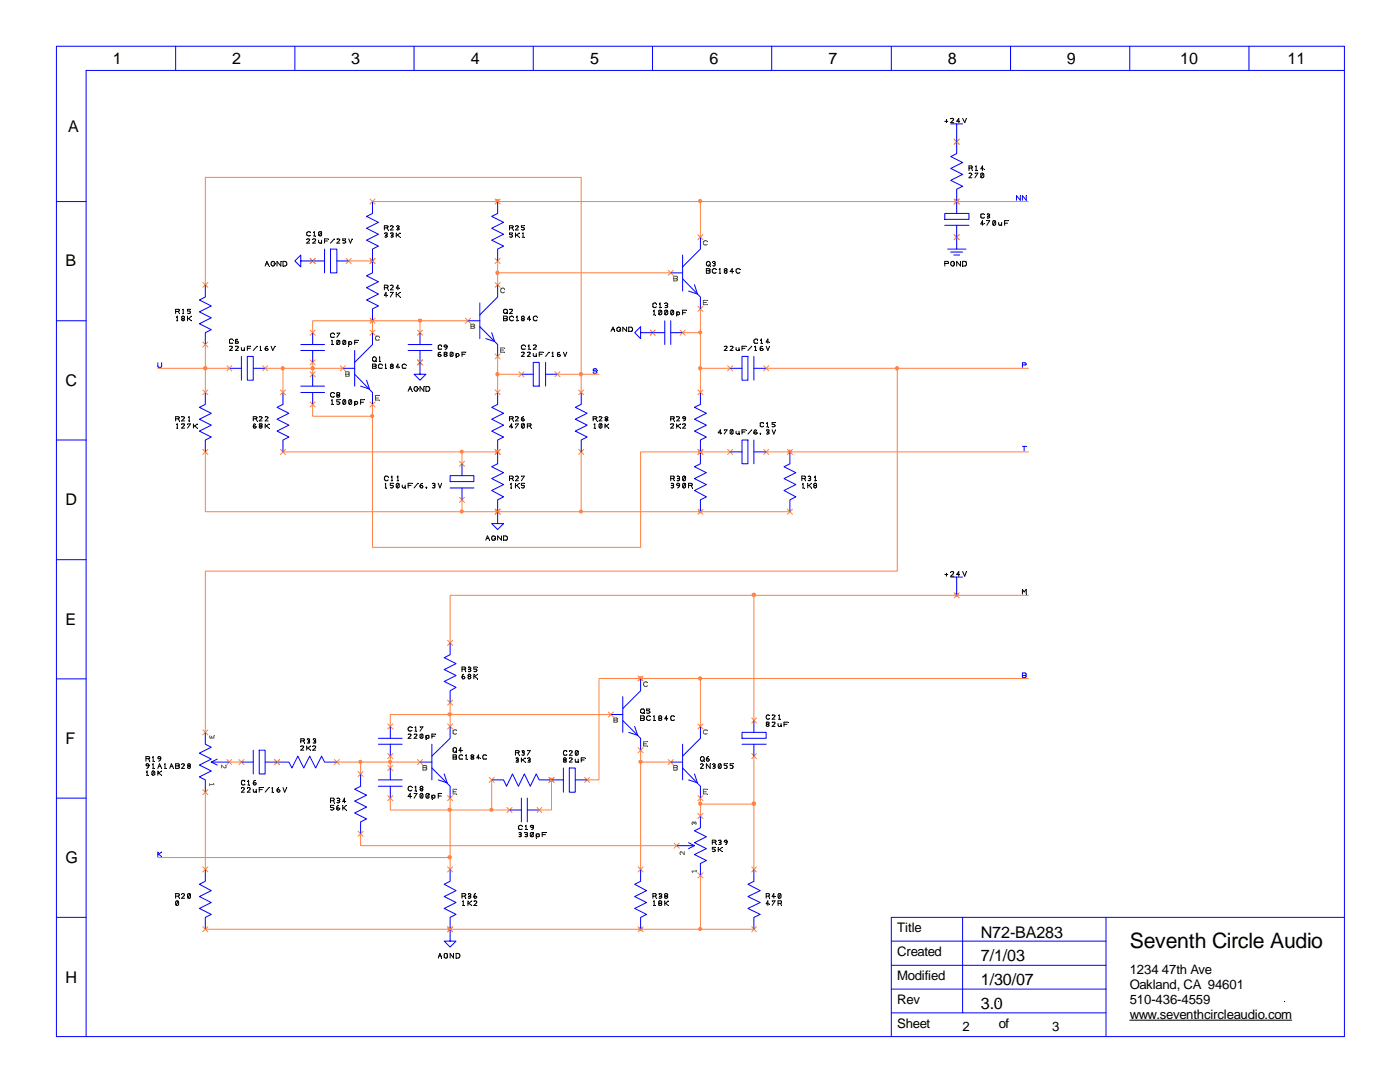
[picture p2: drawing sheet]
<svg xmlns="http://www.w3.org/2000/svg" width="279mm" height="216mm" viewBox="0 0 279 216" stroke-linecap="round" stroke-linejoin="round" font-family="sans-serif">
<defs><g id="words">
<text font-size="4.2" x="225.5" y="189.2">Seventh Circle Audio</text>
<g font-size="3.2">
<text x="22.5" y="12.7">1</text>
<text x="46.3" y="12.7">2</text>
<text x="70.1" y="12.7">3</text>
<text x="94" y="12.7">4</text>
<text x="117.8" y="12.7">5</text>
<text x="141.6" y="12.7">6</text>
<text x="165.4" y="12.7">7</text>
<text x="189.1" y="12.7">8</text>
<text x="212.9" y="12.7">9</text>
<text x="235.5" y="12.7">10</text>
<text x="257" y="12.7">11</text>
<text x="13.6" y="26.4">A</text>
<text x="13" y="53.2">B</text>
<text x="13" y="77">C</text>
<text x="13" y="100.8">D</text>
<text x="13" y="124.6">E</text>
<text x="13" y="148.4">F</text>
<text x="13" y="172.2">G</text>
<text x="195.7" y="187.1">N72-BA283</text>
<text x="195.7" y="191.9">7/1/03</text>
<text x="13" y="196.1">H</text>
<text x="195.7" y="196.6">1/30/07</text>
<text x="195.7" y="201.4">3.0</text>
</g>
<g font-size="2.6">
<text x="179.1" y="190.8">Created</text>
<text x="179.1" y="186">Title</text>
<text x="179.1" y="195.6">Modified</text>
<text x="225.5" y="194.4">1234</text>
<text x="225.5" y="197.4">Oakland, CA 94601</text>
<text x="231.9" y="194.4">47th Ave</text>
<text x="179.1" y="200.3">Rev</text>
<text x="225.5" y="200.3">510-436-4559</text>
<text x="225.5" y="203.3">www.seventhcircleaudio.com</text>
<text x="179.1" y="205.1">Sheet</text>
<text x="192.1" y="205.7">2</text>
<text x="199.3" y="205.1">of</text>
<text x="210" y="205.7">3</text>
</g>
</g></defs>
<g fill="none" stroke="#000" stroke-width=".2">
<path d="M76.7 57.4h.5M76.7 45.5h.5M76.8 46.5h.4l.1 .2-.3 .2M77 46.9h.1M77 46.9l.3 .3-.3 .1-.2-.1M77.2 45.5l.2-.1v-.3l-.7-.1v.9M77.2 57.4l.3-.2-.1-.2-.7-.1v.9M77.2 57.4l.3 .4M77.2 45.5l.3 .4M77.3 58.9h-.6l.3-.6v1M77.9 57a.36 .36 0 0 1 .6 .2l-.6 .6h.6M77.9 58.3h.6l-.6 1"/>
<path d="M77.9 45.1l.3-.1 .3 .2-.6 .7h.6M78 46.5h.4l.1 .2-.3 .2M78.1 46.9h.1M78.2 46.9l.3 .3-.3 .1-.2-.1M79.1 46.5v.8M79.1 58.3v1M79.1 58.8h.2M79.1 46.9h.2M79.2 45.1l.2-.1 .3 .2-.3 .3M79.3 58.8l.5 .5M79.3 45.5h.1M79.3 46.9l.5 .4"/>
<path d="M79.4 45.5l.3 .2-.3 .2-.2-.1M79.7 57.5h-.6l.3-.6v.9M79.8 58.3l-.5 .5M79.8 46.5l-.5 .4M101.7 45.5h.5M102.2 45.5l.2-.1v-.3l-.7-.1v.9M102.2 45.5l.2 .4M102.3 46.5h-.6v.3h.4l.2 .3-.2 .2-.4-.1M102.9 45.1l.4-.1 .2 .2-.6 .7h.6M102.9 46.5v.8M102.9 46.9h.2M103.1 46.9l.5 .4"/>
<path d="M103.6 46.5l-.5 .4M104.2 47.3h.4M104.2 46.6l.2-.1v.8M104.6 45h-.5v.4h.4l.1 .2-.1 .3-.4-.1M35.1 83.6h.5M35.2 85.4h.3M35.2 84.7l.2-.1v.8M35.6 83.6l.1-.1v-.3l-.6-.1v.9M35.6 83.6l.2 .4M36.2 83.2l.4-.1 .2 .2-.6 .7h.6M36.2 84.6h.5l.1 .2-.6 .6h.6M37.4 84.6h.6l-.6 .8"/>
<path d="M37.6 84h.2M37.6 83.2l.2-.1v.9M38.6 84.6v.8M38.6 85h.3M38.9 85l.5 .4M39.4 84.6l-.5 .4M50.5 83.6h.6M50.7 85l.4 .2v.1h-.5l-.1-.1zM50.9 84.6h-.2l-.2 .6M51.1 83.6l.1-.1v-.3l-.7-.1v.9M51.1 83.6l.2 .4M51.7 83.2l.4-.1 .2 .2-.6 .7h.6"/>
<path d="M51.9 85l-.2 .2 .2 .2 .3-.1 .1-.1-.2-.2M51.9 85l-.2-.2 .1-.2h.4l.1 .2-.2 .2M51.9 85h.2M52.9 83.2l.4-.1 .2 .2-.6 .7h.6M52.9 85h.3M52.9 84.6v.8M53.2 85l.5 .4M53.7 84.6l-.5 .4M101.7 83.6h.5M101.7 95.5h.5M101.9 97.4h.2M101.9 96.6l.1-.2v1"/>
<path d="M102.2 83.6l.2-.1v-.3l-.7-.1v.9M102.2 95.5l.2-.3v-.1l-.7-.1v.9M102.2 83.6l.2 .4M102.2 95.5l.2 .4M102.3 85.2h-.6l.4-.6v.8M102.9 83.2l.4-.1 .2 .2-.6 .7h.6M102.9 84.6h.6l-.6 .8M102.9 96.4v1M102.9 95.1l.4-.1 .2 .2-.6 .7h.6M102.9 96.9h.2M103.1 96.9l.5 .5M103.6 96.4l-.5 .5"/>
<path d="M104.1 95h.5l-.5 .9M104.1 83.7l.4-.1 .1 .2-.3 .2-.2-.2zM104.5 83.1l-.4 .2v.5M104.6 84.6v.7h-.5M104.6 84.6h-.5v.7M104.6 84.6l-.5 .7M104.6 96.4h-.5v.5h.5v.1l-.1 .4-.4-.1M105.2 85h.5M105.7 85l.3-.2-.1-.2h-.7v.8M105.7 85l.3 .4M118.4 83.6h.5M118.5 85.4h.3"/>
<path d="M118.5 84.7l.2-.1v.8M118.9 83.6l.1-.1v-.3l-.6-.1v.9M118.9 83.6l.2 .4M119.5 83.2l.4-.1 .2 .2-.6 .7h.6M120.1 84.6v.7h-.5M120.1 84.6h-.5v.7M120.1 84.6l-.5 .7M120.7 85h.3M120.7 84.6v.8M121 83.6l-.3-.3 .3-.2 .3 .2-.2 .3M121 83.6h.1M121 83.6l-.3 .2 .3 .2 .3-.2-.2-.2"/>
<path d="M121 85l.5 .4M121.5 84.6l-.5 .4M133.9 83.6h.5M133.9 84.6h.5l.1 .2-.6 .6h.6M133.9 95.5h.5M133.9 96.5l.3-.1 .3 .3-.1 .2h-.4M134.2 96.9l.3 .2-.1 .2h-.5M134.4 83.6l.1-.1v-.3l-.6-.1v.9M134.4 95.5l.1-.1v-.3l-.6-.1v.9M134.4 95.5l.1 .4M134.4 83.6l.1 .4M135 83.2l.4-.1 .2 .2-.6 .7h.6"/>
<path d="M135 85h.2M135 84.6v.8M135.1 95.1h.5v.1l-.2 .3M135.2 95.5h.4v.2l-.2 .2-.3-.1M135.2 96.4l.4 .1v.4h-.5l-.1-.2zM135.2 85l.6 .4M135.6 96.7a.6 .6 0 0 1-.4 .7M135.8 84.6l-.6 .4M136.2 83.3l.2-.2 .4 .2-.2 .3h-.2zM136.2 84.6h.5l.1 .2-.6 .6h.6M136.7 95.1h-.4v.7M136.7 95.1v.7h-.4"/>
<path d="M136.7 96.5v.8h-.4M136.7 96.5h-.4v.8M136.7 95.1l-.4 .7M136.7 96.5l-.4 .8M136.8 83.3l-.1 .5-.3 .2M137.4 96.9h.7l.1-.2-.3-.3h-.5v1M137.9 96.9l.3 .5M160 95.5h.5M160.2 97.4h.2M160.2 96.6l.1-.2v1M160.5 95.5l.3-.3-.1-.1-.7-.1v.9M160.5 95.5l.3 .4"/>
<path d="M161.2 96.9h.3M161.2 96.4v1M161.3 95.1h.4l.1 .1-.3 .3M161.5 95.5h.2l.1 .2-.3 .2-.2-.1M161.5 96.9l.5 .5M162 96.4l-.5 .5M162.5 96.5h.4v.4h-.4zM162.6 95.9h.2M162.6 95.2l.1-.2v.9M162.6 96.9l-.2 .2 .2 .3 .4-.3-.3-.2M204 118.5v-.9l.4 .5 .4-.5v.9"/>
</g>
<g fill="#000">
<path d="M76.7 57.4l.1 .1zM76.7 45.5l.1 .1zM76.8 46.5l.1 .1zM77 46.9v.1zM77.3 58.9l.1 .1zM77.5 57.8l.1 .1zM77.5 45.9l.1 .1zM77.9 57l.1 .1zM77.9 58.3l.1 .1zM77.9 45.1l.1 .1zM78 46.5l.1 .1zM78.1 46.9l.1 .1z"/>
<path d="M79.1 58.3l.1 .1zM79.1 46.5l.1 .1zM79.2 45.1v.1zM79.3 45.5l.1 .1zM79.7 57.5l.1 .1zM79.8 58.3l.1 .1zM79.8 59.3l.1 .1zM79.8 46.5l.1 .1zM79.8 47.3l.1 .1zM101.7 45.5l.1 .1zM102.3 46.5l.1 .1zM102.4 45.9l.1 .1z"/>
<path d="M102.9 45.1l.1 .1zM102.9 46.5l.1 .1zM103.6 46.5l.1 .1zM103.6 47.3l.1 .1zM104.2 46.6l.1 .1zM104.6 47.3v.1zM104.6 45l.1 .1zM35.1 83.6v.1zM35.2 84.7l.1 .1zM35.5 85.4l.1 .1zM35.8 84l.1 .1zM36.2 83.1l.1 .1z"/>
<path d="M36.2 84.6l.1 .1zM37.4 84.6l.1 .1zM37.6 83.2l.1 .1zM37.8 84l.1 .1zM38.6 84.6l.1 .1zM39.4 84.6l.1 .1zM39.4 85.4l.1 .1zM50.5 83.6l.1 .1zM50.9 84.6l.1 .1zM51.3 84l.1 .1zM51.7 83.1l.1 .1zM52.1 85l.1 .1z"/>
<path d="M52.9 83.1l.1 .1zM52.9 84.6l.1 .1zM53.7 84.6l.1 .1zM53.7 85.4l.1 .1zM101.7 83.6l.1 .1zM101.7 95.5l.1 .1zM101.9 96.6v.1zM102.1 97.4l.1 .1zM102.3 85.2l.1 .1zM102.4 84l.1 .1zM102.4 95.9l.1 .1zM102.9 83.1l.1 .1z"/>
<path d="M102.9 84.6l.1 .1zM102.9 95.1l.1 .1zM102.9 96.4l.1 .1zM103.6 96.4l.1 .1zM103.6 97.4l.1 .1zM104.1 95v.1zM104.5 83.1l.1 .1zM104.6 84.6v.1zM104.6 96.4l.1 .1zM105.2 85l.1 .1zM106 85.4l.1 .1zM118.4 83.6v.1z"/>
<path d="M118.5 84.7l.1 .1zM118.8 85.4l.1 .1zM119.1 84l.1 .1zM119.5 83.1l.1 .1zM120.1 84.6v.1zM120.7 84.6l.1 .1zM121.1 83.6l.1 .1zM121.5 84.6l.1 .1zM121.5 85.4l.1 .1zM133.9 95.5v.1zM133.9 83.6v.1zM133.9 84.6v.1z"/>
<path d="M133.9 96.5l.1 .1zM134 96.9h.1zM134.5 95.9l.1 .1zM134.5 84l.1 .1zM135 83.1l.1 .1zM135 84.6l.1 .1zM135.1 95.1l.1 .1zM135.2 95.5l.1 .1zM135.6 96.7l.1 .1zM135.8 84.6l.1 .1zM135.8 85.4l.1 .1zM136.2 84.6l.1 .1z"/>
<path d="M136.7 95.1l.1 .1zM136.7 96.5l.1 .1zM136.8 83.3l.1 .1zM137.4 96.9h.1zM138.2 97.4l.1 .1zM160 95.5l.1 .1zM160.2 96.6l.1 .1zM160.4 97.4l.1 .1zM160.8 95.9l.1 .1zM161.2 96.4l.1 .1zM161.3 95.1l.1 .1zM161.5 95.5v.1z"/>
<path d="M162 96.4l.1 .1zM162 97.4l.1 .1zM162.7 96.9h.1zM162.8 95.9l.1 .1zM204.8 118.5l.1 .1z"/>
</g>
<g fill="none" stroke="#ff8040" stroke-width=".2">
<path d="M73.8 39.7l1 1M74.8 39.7l-1 1M98.8 39.7l1 1M99.8 39.7l-1 1M73.8 51.6l1 1M74.8 51.6l-1 1M98.8 51.6l1 1M99.8 51.6l-1 1M40.5 77.8l1 .9M41.5 77.8l-1 .9M56 77.8l1 .9M57 77.8l-1 .9"/>
<path d="M67.9 73l1 1M68.9 73l-1 1M73.8 63.5l1 1M74.8 63.5l-1 1M98.8 77.8l1 .9M99.8 77.8l-1 .9M115.5 77.8l1 .9M116.5 77.8l-1 .9M139.3 77.8l1 .9M140.3 77.8l-1 .9M40.5 89.7l1 1M41.5 89.7l-1 1"/>
<path d="M56 89.7l1 1M57 89.7l-1 1M98.8 89.7l1 1M99.8 89.7l-1 1M115.5 89.7l1 1M116.5 89.7l-1 1M139.3 89.7l1 1M140.3 89.7l-1 1M157.1 89.7l1.1 1M158.2 89.7l-1.1 1M98.8 101.6l1 1M99.8 101.6l-1 1"/>
<path d="M139.3 101.6l1 1M140.3 101.6l-1 1M157.1 101.6l1.1 1M158.2 101.6l-1.1 1"/>
</g>
<path d="M74.3 40.2v2.4l-1.1 .6 2.3 1.2-2.3 1.2 2.3 1.1-2.3 1.2 2.3 1.2-1.2 .6v4.7l-1.1 .6 2.3 1.2-2.3 1.2 2.3 1.3-2.3 1.2 2.3 1.1-1.2 .6v2.4M99.3 40.2v2.4l-1.2 .6 2.4 1.2-2.4 1.2 2.4 1.1-2.4 1.2 2.4 1.2-1.2 .6v2.4M41 78.3v2.4l-1.2 .6 2.4 1.2-2.4 1.2 2.4 1.1-2.4 1.2 2.4 1.2-1.2 .6v2.4M56.5 78.3v2.4l-1.2 .6 2.4 1.2-2.4 1.2 2.4 1.1-2.4 1.2 2.4 1.2-1.2 .6v2.4M99.3 78.3v2.4l-1.2 .6 2.4 1.2-2.4 1.2 2.4 1.1-2.4 1.2 2.4 1.2-1.2 .6v4.7l-1.2 .6 2.4 1.2-2.4 1.2 2.4 1.2-2.4 1.2 2.4 1.2-1.2 .6v2.4M116 78.3v2.4l-1.2 .6 2.4 1.2-2.4 1.2 2.4 1.1-2.4 1.2 2.4 1.2-1.2 .6v2.4M139.8 78.3v2.4l-1.2 .6 2.4 1.2-2.4 1.2 2.4 1.1-2.4 1.2 2.4 1.2-1.2 .6v4.7l-1.2 .6 2.4 1.2-2.4 1.2 2.4 1.2-2.4 1.2 2.4 1.2-1.2 .6v2.4M157.6 90.2v2.3l-1.1 .6 2.3 1.2-2.3 1.2 2.3 1.2-2.3 1.2 2.3 1.2-1.2 .6v2.4" fill="none" stroke="#00f" stroke-width=".2"/>
<g fill="#ff8040" stroke="#ff8040" stroke-width=".2">
<circle cx="74.3" cy="64" r=".31"/>
<circle cx="74.3" cy="52" r=".31"/>
<circle cx="99.2" cy="40.1" r=".33"/>
<circle cx="99.3" cy="102.1" r=".31"/>
<circle cx="99.3" cy="90.1" r=".31"/>
<circle cx="157.6" cy="90.1" r=".31"/>
<circle cx="139.7" cy="102.1" r=".31"/>
<circle cx="139.7" cy="90.1" r=".31"/>
</g>
<path d="M69 74.7h.7v.3l-.7 .1v-.9l.7 .1v.3l-.2 .1" fill="none" stroke="#808000" stroke-width=".2"/>
<path d="M69 74.6l.1 .1z" fill="#808000"/>
<path d="M73.8 65.9l1 1M74.8 65.9l-1 1" fill="none" stroke="#ff8040" stroke-width=".2"/>
<path d="M75.7 67.2l-.5-.1-.3 .2 .1 .5h.7" fill="none" stroke="#808000" stroke-width=".2"/>
<path d="M75.7 67.2l.1 .1z" fill="#808000"/>
<path d="M73.8 80.2l1 1M74.8 80.2l-1 1" fill="none" stroke="#ff8040" stroke-width=".2"/>
<path d="M75.7 78.9h-.8v.9" fill="none" stroke="#808000" stroke-width=".2"/>
<path d="M75.7 78.9l.1 .1z" fill="#808000"/>
<path d="M74.9 79.4h.6" fill="none" stroke="#808000" stroke-width=".2"/>
<path d="M74.9 79.4l.1 .1z" fill="#808000"/>
<path d="M74.9 79.8h.8" fill="none" stroke="#808000" stroke-width=".2"/>
<path d="M75.7 79.8l.1 .1z" fill="#808000"/>
<path d="M68.4 73.5h2.4M70.8 74.7l3.5 3.6v2.4M70.8 69.9v7.1M73.2 75.9l.5 1.7-1.7-.6M74.3 66.4v2.3l-3.5 3.6" fill="none" stroke="#00f" stroke-width=".2"/>
<g fill="none" stroke="#000" stroke-width=".2">
<path d="M74.3 72.6l.7 .1 .1 .2-.3 .2 .3 .2-.1 .2h-.7zM74.3 73.1h.5M74.8 71.9l.3 .2M75.7 72.1h.2M75.7 71.4l.1-.2v.9M76.3 72.8l-.5-.2-.3 .3 .2 .6 .6-.1M76.9 73.5h.2M76.9 72.8l.1-.2v.9M78.1 73.1l-.2 .2 .1 .2h.4l.1-.2-.3-.2M78.1 73.1l-.2-.2 .2-.3 .4 .3-.3 .2M78.1 73.1h.1M79.7 73.2h-.6l.3-.6v.9"/>
<path d="M81 72.8l-.1-.1a.45 .45 0 0 0-.6 .2l.1 .6 .6-.1"/>
<circle cx="74.7" cy="71.7" r=".43"/>
</g>
<path d="M74.3 71.8l.1 .1zM74.3 73.1l.1 .1zM75.1 72.1l.1 .1zM75.7 71.4l.1 .1zM75.9 72.1l.1 .1zM76.3 72.8l.1 .1zM76.9 72.8l.1 .1zM77.1 73.5l.1 .1zM78.2 73.1l.1 .1zM79.7 73.2l.1 .1zM81 72.8l.1 .1z" fill="#000"/>
<path d="M92.9 63.5l1 1M93.9 63.5l-1 1" fill="none" stroke="#ff8040" stroke-width=".2"/>
<path d="M94 64.7h.5l.2 .2-.2 .2 .2 .1v.2l-.7 .1zM94 65.1h.5" fill="none" stroke="#808000" stroke-width=".2"/>
<path d="M94 65.1l.1 .1z" fill="#808000"/>
<path d="M98.8 56.4l1 .9M99.8 56.4l-1 .9" fill="none" stroke="#ff8040" stroke-width=".2"/>
<path d="M100.7 57.7a.45 .45 0 0 0-.7-.1 .45 .45 0 0 0 0 .7 .45 .45 0 0 0 .7 0" fill="none" stroke="#808000" stroke-width=".2"/>
<path d="M100.7 57.7h.1z" fill="#808000"/>
<path d="M98.8 70.6l1 1M99.8 70.6l-1 1" fill="none" stroke="#ff8040" stroke-width=".2"/>
<path d="M100.7 69.4h-.8v.9" fill="none" stroke="#808000" stroke-width=".2"/>
<path d="M100.7 69.4l.1 .1z" fill="#808000"/>
<path d="M99.9 69.8h.6" fill="none" stroke="#808000" stroke-width=".2"/>
<path d="M99.9 69.8l.1 .1z" fill="#808000"/>
<path d="M99.9 70.3h.8" fill="none" stroke="#808000" stroke-width=".2"/>
<path d="M100.7 70.3l.1 .1z" fill="#808000"/>
<path d="M99.3 56.8v2.5l-3.5 3.5M93.4 64h2.4M95.8 65.2l3.5 3.5v2.4M95.8 60.5v7.1M98.1 66.4l.6 1.8-1.8-.6" fill="none" stroke="#00f" stroke-width=".2"/>
<g fill="none" stroke="#000" stroke-width=".2">
<path d="M100.5 63.1l.7 .1 .1 .1-.3 .3 .3 .2-.1 .1-.7 .1zM100.5 63.6h.5M100.7 61.7h.4l.2 .3v.3l-.4 .3-.4-.3zM101 62.3l.3 .3M101.7 61.7h.5l.1 .2-.6 .7h.6M102.4 63.2a.45 .45 0 0 0-.6 0 .45 .45 0 0 0 0 .7 .45 .45 0 0 0 .6-.1M103 64h.4M103 63.2l.2-.1v.9M104.3 63.6l-.2 .2 .2 .2h.2l.1-.2-.1-.2M104.3 63.6l-.2-.3 .2-.2h.2l.1 .2-.1 .3M104.3 63.6h.2M105.8 63.7h-.6l.5-.6v.9"/>
<path d="M107.2 63.2a.45 .45 0 0 0-.7 0 .45 .45 0 0 0 0 .7 .45 .45 0 0 0 .7-.1"/>
</g>
<path d="M100.5 62.3l.1 .1zM100.5 63.6l.1 .1zM101.3 62.6v.1zM101.7 61.7l.1 .1zM102.4 63.2l.1 .1zM103 63.2l.1 .1zM103.4 64l.1 .1zM104.5 63.6l.1 .1zM105.8 63.7l.1 .1zM107.2 63.2l.1 .1z" fill="#000"/>
<path d="M133.3 53.9l1.1 1M134.4 53.9l-1.1 1" fill="none" stroke="#ff8040" stroke-width=".2"/>
<path d="M134.5 55.6h.6l.1 .2-.2 .2h-.5v-.9l.6 .1 .1 .2-.2 .2" fill="none" stroke="#808000" stroke-width=".2"/>
<path d="M134.5 55.5v.1z" fill="#808000"/>
<path d="M139.3 46.8l1 1M140.3 46.8l-1 1" fill="none" stroke="#ff8040" stroke-width=".2"/>
<path d="M141.1 48.2v-.1a.45 .45 0 0 0-.7 .2l.1 .6 .6-.1" fill="none" stroke="#808000" stroke-width=".2"/>
<path d="M141.1 48.2l.1 .1z" fill="#808000"/>
<path d="M139.3 61.1l1 1M140.3 61.1l-1 1" fill="none" stroke="#ff8040" stroke-width=".2"/>
<path d="M141.1 59.9h-.7v.9" fill="none" stroke="#808000" stroke-width=".2"/>
<path d="M141.1 59.9h.1z" fill="#808000"/>
<path d="M140.4 60.4h.6" fill="none" stroke="#808000" stroke-width=".2"/>
<path d="M140.4 60.4l.1 .1z" fill="#808000"/>
<path d="M140.4 60.8h.7" fill="none" stroke="#808000" stroke-width=".2"/>
<path d="M141.1 60.8l.1 .1z" fill="#808000"/>
<g fill="none" stroke="#00f" stroke-width=".2">
<path d="M11.3 9.2h257v197.6h-257zM35.1 9.2v4.9M58.8 9.2v4.9M82.6 9.2v4.9M106.4 9.2v4.9M130.2 9.2v4.9M154 9.2v4.9M177.9 9.2v4.9M201.7 9.2v4.9M225.5 9.2v4.9M249.3 9.2v4.9M268.3 14.1h-251.1v192.7"/>
<path d="M11.3 40.2h5.9M62.4 52.1h2.4M64.8 49.7v4.7M66 49.7h1.2v4.7h-1.2zM67.2 52.1h2.4M133.9 54.4h2.3M136.2 55.6l3.6 3.7v2.3M136.2 50.9v7.2M138.6 56.8l.6 1.9-1.8-.6M139.8 47.3v2.4l-3.6 3.6M11.3 64h5.9M45.8 73.5h2.4"/>
<path d="M48.2 71.1v4.8M49.4 71.1h1.1v4.8h-1.1zM50.5 73.5h2.4M60 69.9h4.8M60 68.7h4.8M60 77h4.8M60 78.3h4.8M62.4 66.4v2.3M62.4 69.9v2.4M62.4 74.7v2.3M62.4 78.3v2.4M81.4 69.9h4.8"/>
<path d="M81.4 68.7h4.8M83.8 66.4v2.3M83.8 69.9v2.4M104.1 74.7h2.3M106.4 72.3h1.2v4.7h-1.2zM108.9 72.3v4.7M108.9 74.7h2.4M130.3 66.4h2.4M132.7 64v4.7M133.9 64v4.7M133.9 66.4h2.3M145.7 73.5h2.4"/>
<path d="M148.1 71.1h1.2v4.8h-1.2zM150.5 73.5h2.4M150.5 71.1v4.8M11.3 87.8h5.9M89.8 94.9h4.8v1.2h-4.8zM89.8 97.4h4.8M92.2 92.5v2.4M92.2 97.4v2.3M145.7 90.2h2.4M148.1 87.8h1.2v4.7h-1.2zM150.5 87.8v4.7M150.5 90.2h2.4"/>
<path d="M11.3 111.7h5.9M99.3 102.1v2.4h1.2l-1.2 1.2-1.2-1.2h1.2M11.3 135.5h5.9M89.8 128.3v2.3l-1.2 .6 2.4 1.2-2.4 1.2 2.4 1.2-2.4 1.2 2.4 1.2-1.2 .6v2.4M11.3 159.3h5.9M55.3 152.1h2.4l.6 1.1 1.1-2.3 1.2 2.3 1.2-2.3 1.2 2.3 1.2-2.3 .6 1.2h2.4M72 154.4v2.5l-1.2 .6 2.4 1.2-2.4 1.2 2.4 1.1-2.4 1.2 2.4 1.2-1.2 .6v2.4M98.1 155.6h2.4l.6 1.3 1.2-2.5 1.2 2.5 1.1-2.5 1.2 2.5 1.2-2.5 .6 1.2h2.5M89.8 173.5v2.4l-1.2 .5 2.4 1.3-2.4 1.2 2.4 1.2-2.4 1.2 2.4 1.2-1.2 .5v2.4M127.8 173.5v2.4l-1.1 .5 2.3 1.3-2.3 1.2 2.3 1.2-2.3 1.2 2.3 1.2-1.2 .5v2.4M150.5 173.5v2.4l-1.2 .5 2.4 1.3-2.4 1.2 2.4 1.2-2.4 1.2 2.4 1.2-1.2 .5v2.4M11.3 183h5.9"/>
<path d="M177.9 192.6h42.8M177.9 197.4h42.8M177.9 187.8h42.8M192.1 183v19.1M220.7 183v23.8M268.3 183h-90.4v23.8M177.9 202.1h42.8"/>
</g>
<g fill="none" stroke="#000" stroke-width=".2">
<path d="M61.2 47.8l.4-.1 .2 .1-.6 .7h.6M62 46.4l-.1-.1a.45 .45 0 0 0-.7 .2l.1 .5h.7M62.4 47.8h.6v.2l-.6 .5h.6M62.6 47.1h.3M62.6 46.4l.1-.2v.9M63.6 47.9l.1 .5h.5M64.2 46.3v.7h-.5M64.2 46.3l-.4-.1-.2 .2 .1 .6M64.2 47.9v.6M64.2 46.3l-.5 .7M64.8 48.1h.6M65.5 47.7h-.7v.8"/>
<path d="M66.7 47.7l-.7 .8M67.2 47.8l.4-.1 .2 .1-.6 .7h.6M69 47.7h-.6v.3h.3l.3 .3-.3 .2-.3-.1M69.6 47.7l.3 .8 .4-.8M141 53.6l.6 .1 .1 .1-.2 .2 .2 .3-.1 .1-.6 .1zM141 54h.5M141.5 52.8l.2 .3M142.2 52.2h.3l.2 .2v.2h-.3M142.5 52.6l.2 .2v.2h-.5M142.9 53.8l-.1-.1a.45 .45 0 0 0-.6 .1l.1 .6 .4 .1 .2-.1M143.5 54.5h.3M143.5 53.8l.2-.2v.9"/>
<path d="M144.8 54l-.3 .3 .3 .2h.1l.2-.2-.2-.3M144.8 54l-.3-.2 .3-.2h.1l.2 .2-.2 .2M144.8 54h.1M146.3 54.2h-.6l.4-.6v.9M147.7 53.8l-.1-.1a.45 .45 0 0 0-.7 .1l.2 .6 .3 .1 .3-.1M45.8 69.2l.3-.1 .3 .2-.6 .6h.6M46.5 67.8l-.2-.2-.5 .2 .1 .7 .6-.1M47 69.2l.3-.1 .3 .2-.6 .6h.6M47.3 67.6l-.3 .2v.7h.5l.1-.2a.36 .36 0 0 0-.6-.1M48.2 69.3v.5l.1 .1 .5-.1M48.8 69.3v.6M49.4 69.5h.6"/>
<path d="M50 69.1h-.6v.8M51.3 69.1l-.8 .8M51.9 69.9h.3M51.9 69.3l.1-.2v.8M53.3 69.1a.52 .52 0 0 0-.4 .7M54.1 69.1l.3 .8 .5-.8M66.1 68.7h.4M66.1 68l.2-.1v.8M66.1 79.9l.2-.1v.9M66.7 66.6a.45 .45 0 0 0-.7 .1l.1 .6 .6-.1M66.7 78.5a.45 .45 0 0 0-.6 0 .45 .45 0 0 0 0 .6 .45 .45 0 0 0 .6 0M67.2 66.5h.6l-.6 .8"/>
<path d="M67.4 78.8l-.2-.1v-.3a.36 .36 0 0 1 .6 .2l-.2 .2M67.4 78.8l-.2 .1v.3a.36 .36 0 0 0 .6-.2l-.2-.2M67.4 78.8h.2M67.7 68l.1 .6-.2 .1h-.4M67.7 68h-.5v.7M67.7 68l-.5 .7M67.8 79.8h-.6v.4l.6 .1-.2 .4-.4-.1M68.4 68.1l.2-.2 .4 .2-.1 .6h-.3l-.2-.1zM68.9 79.8v.8h-.4M68.9 79.8h-.4v.8M68.9 68l-.4 .7M68.9 79.8l-.4 .8"/>
<path d="M69.6 68.4l.2-.2a.34 .34 0 0 1 .4 .4l-.3 .1-.3-.1M69.6 68.2v.8M70.1 79.8h-.4v.8M70.1 79.8v.8h-.4M70.1 79.8l-.4 .8M70.8 68.3h.6M71.5 67.9h-.7v.8M72.7 79.8h-.7v.9M87.8 70.3l-.3 .1v.6l.3 .1 .3-.1a.36 .36 0 0 0-.6-.2M88.1 69l-.1-.2-.5 .2v.7l.6-.1M88.6 68.9a.36 .36 0 0 1 .6 .2l-.4 .2-.2-.1zM88.8 70.7l-.2 .1v.2l.2 .1 .4-.1-.2-.3"/>
<path d="M88.8 70.7l-.2-.1v-.2l.2-.1 .4 .1-.2 .3M88.8 70.7h.2M89.2 69.1a.46 .46 0 0 1-.4 .6M89.8 70.4l.2-.1 .3 .1 .1 .6-.4 .1-.2-.1zM90.3 70.4l-.4 .6M91 70.8l.2-.3a.34 .34 0 0 1 .4 .5l-.2 .1-.4-.1M91 70.5v.9M92.2 70.7h.6M93 70.3h-.8v.8M104.1 70.4l.4-.1 .1 .1-.5 .7h.5M104.8 69l-.1-.1a.45 .45 0 0 0-.6 .2l.1 .6 .6-.1M105.2 70.4l.5-.1 .1 .1-.6 .7h.6"/>
<path d="M105.4 69l.2-.2v.9M105.4 69.7h.3M106.4 68.9h.6v.3l-.6 .5h.6M106.4 70.5l.1 .5h.5M107 70.5v.6M107.6 70.7h.6M108.4 70.3h-.8v.8M109.6 70.3l-.7 .8M110.2 71.1h.3M110.2 70.4l.1-.1v.8M111.6 70.3l-.3 .1v.6l.3 .1 .2-.1a.36 .36 0 0 0-.5-.2M112.4 70.3l.4 .8 .3-.8"/>
<path d="M130.4 62.8h.3M130.4 62.1l.2-.2v.9M131 60.6l-.2-.1-.5 .1 .1 .7 .4 .1 .2-.2M131.6 60.6l.1-.1v.9M131.6 61.4h.3M132 62l.1 .6a.36 .36 0 0 1-.6 .1M132 62h-.5v.7M132 62l-.5 .7M132.7 60.5a.36 .36 0 0 1 .6 .2l-.3 .3M132.8 61h.2M133 61l.3 .1a.36 .36 0 0 1-.6 .2M133.2 62l.1 .6a.36 .36 0 0 1-.6 .1"/>
<path d="M133.2 62h-.5v.7M133.2 62l-.5 .7M134.4 62v.7h-.5M134.4 62h-.5v.7M134.4 62l-.5 .7M135 62.5l.2-.3 .4 .1v.2l-.2 .3h-.2l-.2-.2M135 62.2v.9M136.2 62.4h.6M137 61.9h-.8v.9M144.5 69.2l.4-.1 .2 .2-.6 .6h.6M145.7 69.2l.4-.1 .2 .2-.6 .6h.6M146.9 69.3l.1 .5 .3 .1 .2-.1"/>
<path d="M147.5 69.3v.6M148.1 69.5h.6M148.8 69.1h-.7v.8M150 69.1l-.7 .8M150.6 69.9h.4M150.6 69.3l.2-.2v.8M151.2 67.8a.45 .45 0 0 0-.7 .1l.1 .6 .6-.1M151.8 68.5h.3M151.8 67.8l.2-.2v.9M152.1 69.1l-.4 .2v.5l.4 .1 .2-.1a.36 .36 0 0 0-.6-.2M152.9 69.1l.3 .8 .4-.8M153.5 68.2h-.6l.3-.6v.9"/>
<path d="M66.1 80.7h.4M70.8 80.1v.8M70.8 80.3l.2-.2 .4 .2a.34 .34 0 0 1-.4 .4l-.2-.3M72 80.3h.6M76.9 97.4h.2M76.9 96.6l.1-.2v1M77.5 95.2a.45 .45 0 0 0-.7-.1 .45 .45 0 0 0 0 .7 .45 .45 0 0 0 .7 0M78.1 95.2l.1-.2v.9M78.1 95.9h.2M78.5 96.4h-.6v.5h.5l.1 .2a.36 .36 0 0 1-.6 .2M79.2 95.2l.2-.2v.9M79.2 95.9h.3"/>
<path d="M79.6 96.5v.8h-.4M79.6 96.5h-.4v.8M79.6 96.5l-.4 .8M80.3 96.8v.5l.4 .1 .2-.3M80.9 96.8v.6M81.4 96.9h.6M82.2 96.4h-.8v1M83.4 96.4l-.8 1M84.2 96.4a.6 .6 0 0 0-.4 .7M85.1 97.2v.2zM86.3 96.5h.5v.4h-.4M86.6 96.9h.2v.4h-.5"/>
<path d="M87.5 96.4l.3 1 .3-1M143.9 86.4h-.6l.5-.6v.8M144.5 85.8h.6l-.6 .8M146.2 85.8h-.4v.7M146.2 85.8l.1 .6-.2 .2-.3-.1M146.2 85.8l-.4 .7M146.9 86l.1 .5 .3 .1 .2-.2M147.5 86v.6M148.1 86.2h.6M148.8 85.8h-.7v.8M150 85.8l-.7 .8M150.5 86.3a.36 .36 0 0 1 .6 .1l-.4 .2-.2-.2z"/>
<path d="M150.9 85.8a.49 .49 0 0 0-.4 .6M151.7 86.4v.2zM152.4 84.4h-.7l.1 .7 .4 .1 .2-.2M153 85.2h.3M153 84.4l.2-.1v.9M153 85.8h.4l.1 .1-.3 .3M153.1 86.2h.1M153.2 86.2l.3 .2-.3 .2-.2-.1M154.1 85.8l.3 .8 .4-.8M154.7 84.3h-.6v.4h.3l.3 .2-.3 .3-.3-.1M96.9 107.8l.4-.9 .4 .9M97.1 107.4h.4"/>
<path d="M98.9 107.2l-.3-.3-.5 .3 .2 .6 .5-.1 .1-.3h-.3M100.1 106.9v.9l-.8-.9v.9M100.5 106.9h.4l.4 .3-.2 .6h-.6zM92.2 133.5h.7l.1-.2-.3-.2h-.5v.9M92.5 134.5l-.3 .5v.2M92.7 133.5l.3 .5M93.5 133.2l.2-.1 .3 .2-.1 .2h-.3M93.6 135h.1M93.6 135l-.2 .2 .2 .3 .3-.1 .1-.2-.3-.2M93.6 135l-.2-.2 .2-.3 .3 .1 .1 .2-.3 .2M93.7 133.5l.3 .3-.1 .1h-.4M94.6 134.5v1"/>
<path d="M94.6 135h.1M94.7 135l.6 .5M95.2 133.1h-.6v.4h.5l.1 .3a.36 .36 0 0 1-.6 .1M95.3 134.5l-.6 .5M60 147.8h.5M60 148.9l.5-.1 .1 .2-.6 .7h.6M60.5 147.8l.3-.1-.1-.2-.7-.1v.9M60.5 147.8l.3 .5M61.2 148.8v.9M61.2 149.3h.3M61.3 147.5l.3-.1 .2 .3-.2 .1M61.5 147.8h.1"/>
<path d="M61.5 149.3l.5 .4M61.6 147.8l.2 .3-.1 .2h-.4M62 148.8l-.5 .5M62.4 148.9h.6v.3l-.6 .5h.6M62.5 147.5h.5v.2l-.2 .1M62.7 147.8h.1M62.8 147.8l.2 .1v.4h-.5M66 159.8h.5M66.5 159.8l.2-.3-.2-.2h-.5v.9M66.5 159.8l.2 .4M67.2 159.3a.36 .36 0 0 1 .6 .2l-.2 .3M67.4 159.8h.2"/>
<path d="M67.6 159.8l.2 .1a.36 .36 0 0 1-.6 .2M69 159.9h-.6l.3-.6v.9M102.9 150.2h.5M103 151.3h.4l.1 .2-.2 .1M103.1 151.6h.2M103.3 151.6l.2 .3-.1 .2h-.4M103.4 150.2l.2 .5M103.4 150.2l.2-.2-.1-.1-.6-.1v.9M104.1 151.2v.9M104.1 151.6h.2M104.1 149.9l.4-.1 .1 .2-.1 .2M104.3 150.2h.2"/>
<path d="M104.3 151.6l.5 .5M104.5 150.2l.1 .3v.1h-.5M104.8 151.2l-.5 .4M105.2 149.8h.6l-.6 .9M105.3 151.3h.4l.1 .2-.1 .1M105.5 151.6h.2M105.7 151.6l.1 .3-.1 .2h-.4M66.6 160.7h-.6v.4h.4l.2 .2-.2 .3-.4-.1M67.6 160.7l-.4 .3v.5a.36 .36 0 0 0 .6-.1l-.2-.2-.4 .1M68.4 160.7v.9M68.4 161.2h.2M68.6 161.2l.5 .4"/>
<path d="M69.1 160.7l-.5 .5M92.2 178.8h.5M92.3 179.9l.2-.2v1M92.7 178.8l.3-.2-.1-.2-.7-.1v.9M92.7 178.8l.3 .4M93.4 179.7v1M93.5 178.4h.4l.1 .2-.3 .2M93.6 178.8h.1M93.7 178.8l.3 .2-.1 .2h-.4M94.1 179.7l-.5 .6M94.6 179l.1-.2 .5 .2-.3 .2h-.2zM94.6 179.8a.36 .36 0 0 1 .6 .2l-.6 .7h.6"/>
<path d="M94.9 178.3l-.2 .1-.1 .6M130.3 178.8h.5M130.4 179.9l.2-.2v1M130.8 178.8l.2-.2-.1-.2-.6-.1v.9M130.8 178.8l.2 .4M131.5 178.4a.36 .36 0 0 1 .6 .2l-.3 .2M131.7 178.8h.1M131.8 178.8l.3 .2a.36 .36 0 0 1-.6 .2M132.7 179.7v1M132.8 178.8l-.1-.1v-.3a.36 .36 0 0 1 .6 .2l-.3 .2M132.8 178.8l-.1 .1v.3a.36 .36 0 0 0 .6-.2l-.3-.2M132.8 178.8h.2"/>
<path d="M133.3 179.7l-.5 .6M152.9 178.8h.5M153.4 178.8l.2-.2-.2-.3h-.5v.9M153.4 178.8l.2 .4M154.1 179.7h.6l-.6 1M154.7 178.9h-.6l.3-.6v.9M155.8 178.4h-.4v.8M155.8 178.4v.8h-.4M155.8 178.4l-.4 .8M92.3 180.7h.3M93.4 180.3h.2M93.6 180.3l.5 .4"/>
<path d="M130.4 180.7h.3M131.5 180.3h.5l.1 .1a.36 .36 0 0 1-.6 .2zM131.7 180.3l-.2-.1v-.4a.36 .36 0 0 1 .6 .2l-.3 .3M132.7 180.3h.1M132.8 180.3l.5 .4M153.5 180.3h-.6l.3-.6v1M155.3 180.3h.5M155.8 180.3l.2-.1v-.4l-.7-.1v1M155.8 180.3l.2 .4M225.5 203.6h32.3"/>
<circle cx="141.4" cy="52.7" r=".43"/>
<circle cx="53.2" cy="69.7" r=".27"/>
<circle cx="84.1" cy="97.1" r=".28"/>
<circle cx="92.5" cy="135.2" r=".28"/>
</g>
<g fill="#000">
<path d="M61.2 47.8h.1zM62 46.4l.1 .1zM62.4 47.8h.1zM62.6 46.4l.1 .1zM62.9 47.1l.1 .1zM64.1 46.3l.1 .1zM64.2 48.3l.1 .1zM64.2 48.5l.1 .1zM64.8 48.1l.1 .1zM65.5 47.7l.1 .1zM66.7 47.7l.1 .1zM67.2 47.8h.1z"/>
<path d="M69 47.7l.1 .1zM70.3 47.7l.1 .1zM141 52.7l.1 .1zM141 54l.1 .1zM141.7 53.1l.1 .1zM142.2 52.2l.1 .1zM142.4 52.6l.1 .1zM142.9 53.8h.1zM143.5 53.8h.1zM143.8 54.4v.1zM144.9 54l.1 .1zM146.3 54.2l.1 .1z"/>
<path d="M45.8 69.2l.1 .1zM46.5 67.8l.1 .1zM47 69.2l.1 .1zM47.3 67.6l.1 .1zM48.8 69.8h.1zM48.8 69.9l.1 .1zM49.4 69.5v.1zM50 69.1l.1 .1zM51.3 69.1l.1 .1zM51.9 69.2l.1 .1zM52.2 69.9v.1zM53.3 69.1v.1z"/>
<path d="M54.9 69.1v.1zM66.1 68l.1 .1zM66.5 68.7v.1zM66.7 66.6l.1 .1zM66.7 78.5l.1 .1zM67.2 66.5h.1zM67.6 78.8v.1zM67.7 68l.1 .1zM67.8 79.8h.1zM68.9 68l.1 .1zM68.9 79.8l.1 .1zM69.6 69l.1 .1z"/>
<path d="M69.6 68.6l.1 .1zM70.1 79.8l.1 .1zM70.8 68.3l.1 .1zM71.5 67.9v.1zM72.7 79.8h.1zM87.8 70.3l.1 .1zM88.1 69l.1 .1zM89 70.7l.1 .1zM89.2 69.1l.1 .1zM90.3 70.4h.1zM91 71.4l.1 .1zM91 71h.1z"/>
<path d="M92.2 70.7l.1 .1zM92.9 70.3l.1 .1zM104.8 69l.1 .1zM105.2 70.4h.1zM105.4 69l.1 .1zM105.7 69.7l.1 .1zM106.4 68.9l.1 .1zM107 71h.1zM107 71.1l.1 .1zM107.6 70.7l.1 .1zM108.4 70.3l.1 .1zM109.6 70.3v.1z"/>
<path d="M110.2 70.4v.1zM110.5 71.1l.1 .1zM111.6 70.3l.1 .1zM113.1 70.3l.1 .1zM130.4 62.1h.1zM130.7 62.8l.1 .1zM131 60.6l.1 .1zM131.6 60.6l.1 .1zM131.9 61.4l.1 .1zM132 62l.1 .1zM132.7 60.5l.1 .1zM132.8 61h.1z"/>
<path d="M133.2 62l.1 .1zM134.4 62l.1 .1zM135 63l.1 .1zM135 62.6l.1 .1zM136.2 62.4l.1 .1zM137 61.9l.1 .1zM144.5 69.2l.1 .1zM145.7 69.2l.1 .1zM147.5 69.8h.1zM147.5 69.9l.1 .1zM148.1 69.5l.1 .1zM148.8 69.1l.1 .1z"/>
<path d="M150 69.1l.1 .1zM150.6 69.2l.1 .1zM151 69.9v.1zM151.2 67.8l.1 .1zM151.8 67.8l.1 .1zM152.1 69.1v.1zM152.1 68.5l.1 .1zM153.5 68.2l.1 .1zM153.6 69.1l.1 .1zM66.1 79.9l.1 .1zM66.5 80.7v.1zM70.8 80.9h.1z"/>
<path d="M70.8 80.4l.1 .1zM72 80.3h.1zM76.9 96.6l.1 .1zM77.1 97.4l.1 .1zM77.5 95.2h.1zM78.3 95.9l.1 .1zM78.5 96.4l.1 .1zM79.2 95.2h.1zM79.5 95.9l.1 .1zM79.6 96.5l.1 .1zM80.9 97.1v.1zM80.9 97.4v.1z"/>
<path d="M81.4 96.9h.1zM82.2 96.4l.1 .1zM83.4 96.4l.1 .1zM84.2 96.4l.1 .1zM85.1 97.4l.1 .1zM86.3 96.5l.1 .1zM86.4 96.9h.1zM88.1 96.4l.1 .1zM143.9 86.4h.1zM144.5 85.8l.1 .1zM146.2 85.8l.1 .1zM147.5 86.4h.1z"/>
<path d="M147.5 86.6l.1 .1zM148.1 86.2l.1 .1zM148.8 85.8l.1 .1zM150 85.8l.1 .1zM150.9 85.8l.1 .1zM151.7 86.6l.1 .1zM152.4 84.4l.1 .1zM152.9 85.8l.1 .1zM153 84.4l.1 .1zM153.1 86.2l.1 .1zM153.3 85.2l.1 .1zM154.7 84.3l.1 .1z"/>
<path d="M154.8 85.8l.1 .1zM97.5 107.4l.1 .1zM97.7 107.8l.1 .1zM98.9 107.2l.1 .1zM100.1 106.9l.1 .1zM100.5 107.8l.1 .1zM92.2 133.5l.1 .1zM92.5 134.5l.1 .1zM92.9 134l.1 .1zM93.5 133.2l.1 .1zM93.6 133.5v.1zM93.7 135h.1z"/>
<path d="M94.6 134.5l.1 .1zM95.2 133.1v.1zM95.3 134.5l.1 .1zM95.3 135.5l.1 .1zM60 147.8l.1 .1zM60 148.9l.1 .1zM60.8 148.3h.1zM61.2 148.8l.1 .1zM61.3 147.5l.1 .1zM61.5 147.8l.1 .1zM62 148.8l.1 .1zM62 149.7l.1 .1z"/>
<path d="M62.4 148.9l.1 .1zM62.5 147.5l.1 .1zM62.7 147.8v.1zM66 159.8v.1zM67.2 159.3l.1 .1zM67.4 159.8l.1 .1zM69 159.9h.1zM102.9 150.2l.1 .1zM103 151.3v.1zM103.1 151.6l.1 .1zM103.6 150.6l.1 .1zM104.1 151.2v.1z"/>
<path d="M104.1 149.9h.1zM104.3 150.2l.1 .1zM104.8 151.2l.1 .1zM104.8 152.1h.1zM105.2 149.8l.1 .1zM105.3 151.3l.1 .1zM105.5 151.6l.1 .1zM66.5 160.7l.1 .1zM66.7 160.2l.1 .1zM67.6 160.7v.1zM68.4 160.7l.1 .1zM69.1 160.7l.1 .1z"/>
<path d="M69.1 161.6l.1 .1zM92.2 178.8l.1 .1zM92.9 179.2l.1 .1zM93.4 179.7l.1 .1zM93.5 178.4l.1 .1zM93.6 178.8v.1zM94.1 179.7l.1 .1zM94.6 179.8l.1 .1zM94.9 178.3l.1 .1zM130.3 178.8l.1 .1zM131 179.2l.1 .1zM131.5 178.4l.1 .1z"/>
<path d="M131.7 178.8v.1zM132.7 179.7l.1 .1zM133 178.8l.1 .1zM133.3 179.7l.1 .1zM152.9 178.8l.1 .1zM153.6 179.2l.1 .1zM154.1 179.7l.1 .1zM154.7 178.9l.1 .1zM155.8 178.4l.1 .1zM92.3 179.9l.1 .1zM92.6 180.7l.1 .1zM94.1 180.7l.1 .1z"/>
<path d="M130.4 179.9l.1 .1zM130.7 180.7l.1 .1zM131.8 180.3h.1zM133.3 180.7l.1 .1zM153.5 180.3l.1 .1zM155.3 180.3h.1zM156 180.7v.1zM199.3 199.7l.1 .1zM256.4 199.7l.1 .1z"/>
</g>
<g fill="none" stroke="#ff8040" stroke-width=".2">
<path d="M61.9 51.6l1 1M62.9 51.6l-1 1M69.1 51.6l1 1M70.1 51.6l-1 1M45.3 73l.9 1M46.2 73l-.9 1M52.4 73l1 1M53.4 73l-1 1M61.9 71.8l1 1M61.9 65.9l1 1M61.9 74.2l1 1M62.9 71.8l-1 1"/>
<path d="M62.9 65.9l-1 1M62.9 74.2l-1 1M83.3 65.9l1 1M83.3 71.8l1 1M84.3 65.9l-1 1M84.3 71.8l-1 1M103.5 74.2l1.1 1M104.6 74.2l-1.1 1M110.7 74.2l1.1 1M111.8 74.2l-1.1 1M129.8 65.9l.9 1M130.7 65.9l-.9 1"/>
<path d="M135.7 65.9l1 1M136.7 65.9l-1 1M145.2 73l1 1M146.2 73l-1 1M152.4 73l1 1M153.4 73l-1 1M61.9 80.2l1 1M62.9 80.2l-1 1M91.7 92l1 1M91.7 99.2l1 1M92.7 92l-1 1M92.7 99.2l-1 1"/>
<path d="M145.2 89.7l1 1M146.2 89.7l-1 1M152.4 89.7l1 1M153.4 89.7l-1 1M98.8 101.6l1 1M99.8 101.6l-1 1M89.3 139.7l1 1M89.3 127.8l1 1M90.3 139.7l-1 1M90.3 127.8l-1 1M54.8 151.6l1 1M55.8 151.6l-1 1"/>
<path d="M66.7 151.6l1 1M67.7 151.6l-1 1M71.5 153.9l1 1M72.5 153.9l-1 1M83.3 151.6l1 1M84.3 151.6l-1 1M97.6 155.1l1 1M98.6 155.1l-1 1M109.6 155.1l1 1M110.6 155.1l-1 1M71.5 165.9l1 1M72.5 165.9l-1 1"/>
<path d="M89.3 173l1 1M90.3 173l-1 1M127.3 173l1.1 1M128.4 173l-1.1 1M150 173l1 1M151 173l-1 1M89.3 184.9l1 1M90.3 184.9l-1 1M127.3 184.9l1.1 1M128.4 184.9l-1.1 1M150 184.9l1 1M151 184.9l-1 1"/>
</g>
<g fill="#ff8040" stroke="#ff8040" stroke-width=".2">
<circle cx="89.8" cy="185.4" r=".33"/>
<circle cx="127.9" cy="185.4" r=".33"/>
<circle cx="110" cy="155.6" r=".35"/>
</g>
<path d="M84.4 153.2h.7l.1-.2-.3-.3h-.5v1l.7-.1 .1-.2-.3-.2" fill="none" stroke="#808000" stroke-width=".2"/>
<path d="M84.4 153.2h.1z" fill="#808000"/>
<path d="M89.3 144.4l1 1.1M90.3 144.4l-1 1.1" fill="none" stroke="#ff8040" stroke-width=".2"/>
<path d="M91.1 145.8l-.2-.2-.5 .2v.6h.7" fill="none" stroke="#808000" stroke-width=".2"/>
<path d="M91.1 145.8l.1 .1z" fill="#808000"/>
<path d="M89.3 158.8l1 1M90.3 158.8l-1 1" fill="none" stroke="#ff8040" stroke-width=".2"/>
<path d="M91.1 157.5h-.7v.9" fill="none" stroke="#808000" stroke-width=".2"/>
<path d="M91.1 157.5l.1 .1z" fill="#808000"/>
<path d="M90.4 158h.6" fill="none" stroke="#808000" stroke-width=".2"/>
<path d="M90.4 158l.1 .1z" fill="#808000"/>
<path d="M90.4 158.4h.7" fill="none" stroke="#808000" stroke-width=".2"/>
<path d="M91.1 158.4l.1 .1z" fill="#808000"/>
<path d="M83.8 152.1h2.4M86.2 153.2l3.6 3.7v2.4M86.2 148.5v7.1M88.6 154.4l.6 1.8-1.7-.6M89.8 144.9v2.4l-3.6 3.6" fill="none" stroke="#00f" stroke-width=".2"/>
<g fill="none" stroke="#000" stroke-width=".2">
<path d="M90.4 150.6l.7 .1v.3h-.2l.2 .1v.4h-.7zM90.4 151h.5M90.5 149.3l.3-.1 .3 .2-.1 .6-.3 .1-.3-.2zM90.9 149.9l.2 .2M92.2 149.8h-.6l.3-.6v.9M92.3 150.8l-.4-.2-.3 .3 .2 .6 .5-.1M93 151.5h.2M93 150.8v-.2v.9M94.1 151l-.1 .3 .1 .2h.4l.1-.2-.3-.3M94.1 151l-.1-.2 .1-.2 .5 .2-.3 .2M94.1 151h.2M95.8 151.2h-.6l.3-.6v.9"/>
<path d="M97.1 150.8l-.5-.2-.2 .3 .1 .6 .6-.1"/>
</g>
<path d="M90.4 149.8l.1 .1zM90.4 151l.1 .1zM91.1 150.1l.1 .1zM92.2 149.8l.1 .1zM92.3 150.8l.1 .1zM92.9 150.8l.1 .1zM93.2 151.5l.1 .1zM94.3 151l.1 .1zM95.8 151.2v.1zM97.1 150.8l.1 .1z" fill="#000"/>
<path d="M121.4 142.1l1 1M122.4 142.1l-1 1" fill="none" stroke="#ff8040" stroke-width=".2"/>
<path d="M122.5 143.3h.5l.3 .1-.3 .3 .2 .1v.2l-.7 .1zM122.5 143.7h.5" fill="none" stroke="#808000" stroke-width=".2"/>
<path d="M122.5 143.7l.1 .1z" fill="#808000"/>
<path d="M127.3 134.9l1.1 1M128.4 134.9l-1.1 1" fill="none" stroke="#ff8040" stroke-width=".2"/>
<circle cx="127.8" cy="135.4" r=".35" fill="#ff8040" stroke="#ff8040" stroke-width=".2"/>
<path d="M129.2 136.2a.45 .45 0 0 0-.6 0 .45 .45 0 0 0 0 .6 .45 .45 0 0 0 .6 0" fill="none" stroke="#808000" stroke-width=".2"/>
<path d="M129.2 136.2l.1 .1z" fill="#808000"/>
<path d="M127.3 149.2l1.1 1M128.4 149.2l-1.1 1" fill="none" stroke="#ff8040" stroke-width=".2"/>
<path d="M129.2 148h-.8v.8" fill="none" stroke="#808000" stroke-width=".2"/>
<path d="M129.2 148l.1 .1z" fill="#808000"/>
<path d="M128.4 148.4h.6" fill="none" stroke="#808000" stroke-width=".2"/>
<path d="M128.4 148.4l.1 .1z" fill="#808000"/>
<path d="M128.4 148.8h.8" fill="none" stroke="#808000" stroke-width=".2"/>
<path d="M129.2 148.8l.1 .1z" fill="#808000"/>
<path d="M124.3 139v7.1M127.8 135.4v2.4l-3.5 3.6M121.9 142.6h2.4M124.3 143.8l3.5 3.5v2.4M126.7 144.9l.6 1.8-1.8-.6" fill="none" stroke="#00f" stroke-width=".2"/>
<g fill="none" stroke="#000" stroke-width=".2">
<path d="M127.8 142.8l.7 .1 .1 .2-.2 .2 .2 .2-.2 .3h-.6zM127.8 143.3h.6M128 141.5h.4l.2 .2v.4l-.2 .2-.6-.2zM128.4 142.2l.2 .1M129.7 141.5h-.7v.3h.5l.2 .3-.2 .2-.5-.1M129.8 143a.45 .45 0 0 0-.6 0 .45 .45 0 0 0 0 .6 .45 .45 0 0 0 .6 0M130.4 143.8h.3M130.4 143l.2-.2v1M131.7 143.3l-.2 .1v.3a.36 .36 0 0 0 .6-.2l-.3-.2M131.7 143.3h-.2v-.4a.36 .36 0 0 1 .6 .2l-.3 .2M131.7 143.3h.1M133.3 143.4h-.6l.3-.6v1"/>
<path d="M134.5 143v-.1a.45 .45 0 0 0-.7 .4 .45 .45 0 0 0 .7 .4v-.1"/>
</g>
<path d="M127.8 142.1l.1 .1zM127.8 143.3l.1 .1zM128.6 142.3l.1 .1zM129.6 141.5l.1 .1zM129.8 143l.1 .1zM130.4 143l.1 .1zM130.7 143.8h.1zM131.8 143.3l.1 .1zM133.3 143.4v.1zM134.5 143l.1 .1z" fill="#000"/>
<path d="M133.3 151.6l1.1 1M134.4 151.6l-1.1 1" fill="none" stroke="#ff8040" stroke-width=".2"/>
<path d="M134.5 153.2h.6l.1-.2-.2-.3h-.5v1l.6-.1 .1-.2-.2-.2" fill="none" stroke="#808000" stroke-width=".2"/>
<path d="M139.3 144.4l1 1.1M140.3 144.4l-1 1.1" fill="none" stroke="#ff8040" stroke-width=".2"/>
<path d="M141.1 145.8v-.1a.45 .45 0 0 0-.7 .2l.1 .5h.6" fill="none" stroke="#808000" stroke-width=".2"/>
<path d="M141.1 145.8l.1 .1z" fill="#808000"/>
<path d="M139.3 158.8l1 1M140.3 158.8l-1 1" fill="none" stroke="#ff8040" stroke-width=".2"/>
<path d="M141.1 157.5h-.7v.9" fill="none" stroke="#808000" stroke-width=".2"/>
<path d="M141.1 157.5l.1 .1z" fill="#808000"/>
<path d="M140.4 158h.6" fill="none" stroke="#808000" stroke-width=".2"/>
<path d="M140.4 158l.1 .1z" fill="#808000"/>
<path d="M140.4 158.4h.7" fill="none" stroke="#808000" stroke-width=".2"/>
<path d="M141.1 158.4l.1 .1z" fill="#808000"/>
<g fill="none" stroke="#00f" stroke-width=".2">
<path d="M48.2 152.1h2.3M50.5 149.7v4.7M51.7 149.7h1.2v4.7h-1.2zM52.9 152.1h2.4M75.5 148.5h4.8M75.5 147.3h4.8M75.5 155.6h4.8M75.5 156.9h4.8M77.9 144.9v2.4M77.9 148.5v2.4M77.9 153.2v2.4M77.9 156.9v2.4"/>
<path d="M104.1 159.3v4.7M105.2 159.3v4.7M110.1 155.6h2.3M112.4 153.2v4.9M113.6 153.2h1.2v4.9h-1.2zM114.8 155.6h2.4M133.9 152.1h2.3M136.2 153.2l3.6 3.7v2.4M136.2 148.5v7.1M138.6 154.4l.6 1.8-1.8-.6M139.8 144.9v2.4l-3.6 3.6M148.1 146.1h4.8v1.2h-4.8z"/>
<path d="M148.1 148.5h4.8M150.5 143.8v2.3M150.5 148.5v2.4M101.7 161.6h2.4M105.2 161.6h2.4"/>
</g>
<g fill="none" stroke="#000" stroke-width=".2">
<path d="M48.2 157.2l.3-.1 .3 .3-.6 .7h.6M48.9 155.9v-.1a.45 .45 0 0 0-.7 .4 .45 .45 0 0 0 .7 .3M49.4 157.2l.3-.1 .3 .3-.6 .7h.6M49.4 156.6h.4M49.4 155.9l.2-.2v.9M50.5 157.5l.2 .6 .4-.1v-.2M50.6 156.2h.5v.3l-.4 .1-.2-.2zM50.9 155.7l-.2 .1-.2 .6M51.1 157.5v.6M51.7 157.6h.6M52.5 157.1h-.8v1M53.7 157.1l-.8 1"/>
<path d="M54.3 158.1h.2M54.3 157.3l.1-.2v1M55.6 157.1l-.3 .5v.2M56.5 157.1l.3 1 .4-1M81.4 146.6l.5-.1 .1 .1-.6 .7h.6M82 158.9h-.6l.5-.6v1M82.2 145.2l-.1-.1a.45 .45 0 0 0-.7 .2l.1 .5h.7M82.2 157.1a.45 .45 0 0 0-.6-.1 .45 .45 0 0 0 0 .7 .45 .45 0 0 0 .6-.1M82.6 146.6l.5-.1 .1 .1-.6 .7h.6M82.6 158.3h.6l-.6 1M82.8 145.9h.3M82.8 145.2l.2-.2v.9"/>
<path d="M82.8 157.1l.2-.2v.9M82.8 157.8h.3M83.8 145h.6l-.6 .9M83.9 146.6l.3-.1 .2 .1v.6l-.2 .1-.4-.1zM84.1 157.4l-.3 .2 .3 .2h.1l.2-.2-.2-.2M84.1 157.4l-.3-.3 .3-.2h.1l.2 .2-.2 .3M84.1 157.4h.1M84.3 158.4v.8h-.4M84.3 158.4h-.4v.8M84.3 146.6l-.4 .6M84.3 158.4l-.4 .8M85 147a.36 .36 0 0 1 .6-.2v.4l-.3 .1-.3-.1"/>
<path d="M85 146.7v.9M85.6 158.4a.36 .36 0 0 0-.6 .2l.1 .6M85.6 158.4v.8h-.5M85.6 158.4l-.5 .8M86.2 158.7v.7M86.2 146.9h.6M86.2 158.8l.2-.1 .4 .1v.4a.36 .36 0 0 1-.6-.2M87 146.5h-.8v.8M87.5 158.8h.6M88.1 158.3h-.6v1M112.6 151.6l-.2 .3 .1 .2h.4l.1-.2-.2-.3M112.6 151.6h.2"/>
<path d="M112.6 151.6l-.2-.1 .2-.3 .3 .1 .1 .2-.2 .1M113.1 149.9a.45 .45 0 0 0-.7 .3 .45 .45 0 0 0 .7 .4v-.1M113.6 149.9l.4-.1 .2 .2-.6 .7h.6M113.6 151.3l.4-.1 .2 .3-.6 .6h.6M114.8 151.5l.1 .6h.4l.1-.2M115.3 149.9v.7h-.4M115.3 149.9h-.4v.7M115.3 149.9l-.4 .7M115.4 151.5v.6M116 151.6h.6M116.8 151.2h-.8v.9M139.8 152.5a.36 .36 0 0 1 .6 .2l-.6 .6h.6"/>
<path d="M140.3 151.6l.2 .3M141.3 151l-.2 .2-.1 .4M141.7 152.4v.9l-.7-.9v.9M142.2 152.5h.5v.2l-.2 .1M142.4 152.8h.1M142.5 152.8l.2 .3v.1h-.5M143.8 152.5v.7h-.4M143.8 152.5h-.4v.7M143.8 152.5l-.4 .7M145.1 152.4h-.6v.3h.4l.2 .3-.2 .3-.4-.1M146.3 152.4h-.6v.3h.4l.2 .3-.2 .3-.4-.1M153.1 144.5l-.2 .2 .2 .2h.3l.1-.2-.3-.2"/>
<path d="M153.1 144.5h.1M153.1 144.5l-.2-.2 .1-.2h.4l.1 .2-.3 .2M153.6 142.7h-.4l-.3 .2 .1 .5 .4 .1 .2-.2M154.1 142.7h.3l.3 .1-.6 .7h.6M154.1 144.1h.5l.1 .2-.6 .6h.6M155.3 144.4l.1 .5h.4l.1-.2M155.4 143.5h.3M155.4 142.7h.1v.8M155.9 144.4v.5M156.5 144.5h.6M157.2 144.1h-.7v.8M103.5 166.2l.4-.1 .2 .2-.2 .2"/>
<path d="M103.7 166.5h.2M103.9 166.5l.2 .3-.2 .2-.4-.1M104.2 164.8h-.1a.45 .45 0 0 0-.6 .1v.5h.7M104.7 166.2h.5v.3h-.1M104.8 165.5h.4M104.8 164.8l.2-.1v.8M104.9 166.5h.2M105.1 166.5l.1 .1v.3h-.5M106.4 165a.36 .36 0 0 1-.6-.2l.3-.1 .3 .1v.6l-.3 .1M106.4 166.2v.7h-.5M106.4 166.2l-.3-.1-.3 .2 .1 .6M106.4 166.2l-.5 .7"/>
<path d="M107 166.6a.36 .36 0 0 1 .6-.1v.4l-.3 .1-.3-.2M107 166.4v.8M108.2 166.5h.7M109 166.1h-.8v.9"/>
<circle cx="55.6" cy="157.8" r=".28"/>
<circle cx="140.2" cy="151.5" r=".43"/>
<circle cx="141.2" cy="151.6" r=".28"/>
</g>
<g fill="#000">
<path d="M48.2 157.2l.1 .1zM48.9 155.9v.1zM49.4 157.2v.1zM49.4 155.9l.1 .1zM49.8 156.6l.1 .1zM50.9 155.7l.1 .1zM51.1 157.8l.1 .1zM51.1 158.1l.1 .1zM51.7 157.6h.1zM52.5 157.1l.1 .1zM53.7 157.1l.1 .1zM54.3 157.3l.1 .1z"/>
<path d="M54.5 158.1l.1 .1zM55.6 157.1l.1 .1zM57.2 157.1l.1 .1zM81.4 146.6h.1zM82 158.9l.1 .1zM82.2 145.1l.1 .1zM82.2 157.1h.1zM82.6 146.6h.1zM82.6 158.3l.1 .1zM82.8 145.1l.1 .1zM82.8 157.1h.1zM83.1 145.9v.1z"/>
<path d="M83.1 157.8v.1zM83.8 145l.1 .1zM84.2 157.4l.1 .1zM84.3 146.6h.1zM84.3 158.4l.1 .1zM85 147.6l.1 .1zM85 147.1l.1 .1zM85.6 158.4l.1 .1zM86.2 146.9l.1 .1zM86.2 159.4l.1 .1zM86.2 159l.1 .1zM87 146.5v.1z"/>
<path d="M87.4 158.8h.1zM88.1 158.3l.1 .1zM112.8 151.6l.1 .1zM113.1 149.9l.1 .1zM113.6 149.9h.1zM113.6 151.3l.1 .1zM115.3 149.9h.1zM115.4 151.9l.1 .1zM115.4 152.1h.1zM116 151.6l.1 .1zM116.8 151.2v.1zM139.8 151.6h.1z"/>
<path d="M139.8 152.5l.1 .1zM140.5 151.9l.1 .1zM141.3 151h.1zM141.7 152.4l.1 .1zM142.2 152.5l.1 .1zM142.4 152.8l.1 .1zM143.8 152.5l.1 .1zM145.1 152.4l.1 .1zM146.3 152.4l.1 .1zM153.2 144.5l.1 .1zM153.6 142.7l.1 .1zM154.1 142.7l.1 .1z"/>
<path d="M154.1 144.1l.1 .1zM155.4 142.7v.1zM155.7 143.5l.1 .1zM155.9 144.7l.1 .1zM155.9 144.9l.1 .1zM156.5 144.5v.1zM157.2 144.1l.1 .1zM103.5 166.1l.1 .1zM103.7 166.5l.1 .1zM104.2 164.8l.1 .1zM104.7 166.1l.1 .1zM104.8 164.8l.1 .1z"/>
<path d="M104.9 166.5l.1 .1zM105.2 165.5v.1zM106.3 166.1l.1 .1zM106.4 164.8l.1 .1zM107 167.2l.1 .1zM107 166.8l.1 .1zM108.2 166.5l.1 .1zM109 166.1l.1 .1z"/>
</g>
<g fill="none" stroke="#ff8040" stroke-width=".2">
<path d="M47.7 151.6l1 1M48.7 151.6l-1 1M54.8 151.6l1 1M55.8 151.6l-1 1M77.4 150.4l1 1M77.4 144.4l1 1.1M77.4 152.7l1 1.1M77.4 158.8l1 1M78.4 150.4l-1 1M78.4 144.4l-1 1.1M78.4 152.7l-1 1.1M78.4 158.8l-1 1"/>
<path d="M109.6 155.1l1 1M110.6 155.1l-1 1M116.7 155.1l1 1M117.7 155.1l-1 1M150 143.3l1 1M150 150.4l1 1M151 143.3l-1 1M151 150.4l-1 1M101.2 161.1l1 1M102.2 161.1l-1 1M107.2 161.1l.9 1M108.1 161.1l-.9 1"/>
<path d="M139.3 174.2l1 1M140.3 174.2l-1 1"/>
</g>
<path d="M138.9 173.7v.3" fill="none" stroke="#408080" stroke-width=".2"/>
<path d="M138.9 173.7h.1z" fill="#408080"/>
<path d="M138.9 173.8h-.8l.2 .2" fill="none" stroke="#408080" stroke-width=".2"/>
<path d="M138.3 174v.1z" fill="#408080"/>
<path d="M139.3 162.3l1 1M140.3 162.3l-1 1" fill="none" stroke="#ff8040" stroke-width=".2"/>
<path d="M138.5 164.3l.3-.3 .1 .3v.2" fill="none" stroke="#408080" stroke-width=".2"/>
<path d="M138.5 164.3l.1 .1z" fill="#408080"/>
<path d="M138.5 164.3l-.2-.3-.2 .3 .1 .2" fill="none" stroke="#408080" stroke-width=".2"/>
<path d="M138.2 164.5l.1 .1z" fill="#408080"/>
<path d="M134.5 168.2l1.1 1M135.6 168.2l-1.1 1" fill="none" stroke="#ff8040" stroke-width=".2"/>
<path d="M136.6 169.9v.6l-.7-.6-.2 .3 .1 .3" fill="none" stroke="#408080" stroke-width=".2"/>
<path d="M135.8 170.5l.1 .1z" fill="#408080"/>
<g fill="none" stroke="#00f" stroke-width=".2">
<path d="M189.7 24.7h1.2v5.9l-1.2 .6 2.4 1.2-2.4 1.2 2.4 1.2-2.4 1.2 2.4 1.2-1.2 .6v4.8M190.9 24.7h1.2M41 56.8v2.5l-1.2 .6 2.4 1.1-2.4 1.2 2.4 1.2-2.4 1.2 2.4 1.2-1.2 .6v2.3M60 52.1v-1.2l-1.2 1.2 1.2 1.2v-1.2h2.4M188.6 42.6h4.8v1.2h-4.8zM188.6 45h4.8M189.7 50.3h2.4M190.3 50.9h1.2M190.9 45v4.7h-1.8M190.9 49.7h1.9M83.8 72.3v2.4h1.2l-1.2 1.2-1.2-1.2h1.2M127.8 66.4v-1.2l-1.1 1.2 1.1 1.2v-1.2h2.5"/>
<path d="M41 173.5v2.4l-1.2 .5 2.4 1.3-2.4 1.2 2.4 1.2-2.4 1.2 2.4 1.2-1.2 .5v2.4M135 168.7h3.6M137.4 168.1l1.2 .6-1.2 .6M139.8 162.8v2.4l-1.2 .6 2.4 1.2-2.4 1.1 2.4 1.2-2.4 1.2 2.4 1.2-1.2 .6v2.4"/>
</g>
<g fill="none" stroke="#000" stroke-width=".2">
<path d="M188.6 24.2h.5M188.9 23.9v.6M189.7 23.7l.5-.1 .1 .2-.6 .7h.6M191.5 24.2h-.6l.4-.6v.9M192.1 23.6l.4 .9 .4-.9M193.4 33.5h.6l.1-.1-.2-.3h-.5v.9M193.4 34.6l.3-.1 .3 .3-.6 .7h.6M193.9 33.5l.2 .5M194.6 34.5h.6l-.6 1M194.6 34h.4M194.6 33.3l.2-.2v.9M196.3 34.6v.6a.36 .36 0 0 1-.6 .2"/>
<path d="M196.3 34.6h-.6v.8M196.3 34.6l-.6 .8M196.3 33.7h-.6l.4-.6v.9M52.9 53.1l.4-.9 .4 .9M53.1 52.7h.4M54.9 52.5l-.2-.3a.44 .44 0 0 0-.6 .4 .44 .44 0 0 0 .4 .5l.4-.4h-.3M56 52.2v.9l-.7-.9v.9M56.5 52.2h.4l.2 .1 .1 .4-.1 .3-.6 .1zM188.6 52.6h.6l.1-.2-.2-.2h-.5v.9M190.5 52.5l-.3-.3a.47 .47 0 0 0-.5 .4 .47 .47 0 0 0 .5 .5l.3-.4h-.3M191.7 52.2v.9l-.8-.9v.9M192.1 52.2h.7v.8l-.7 .1z"/>
<path d="M196.3 44.7h-.6l.4-.7v1M196.4 42.8h-.7l.1 .6 .5 .1 .1-.2M196.9 44h.6l-.6 1M197 42.8l.3-.1 .2 .1-.2 .3M197.1 43.1h.2M197.3 43.1l.2 .2-.2 .2-.3-.1M198.6 44.1h-.4v.8M198.6 44.1v.8h-.4M198.6 44.1l-.4 .8M199.3 44.4l.2 .6 .3-.1 .1-.2M199.9 44.4v.6M200.5 44.5h.6"/>
<path d="M201.3 44h-.8v1M35.1 62.1h.5M35.2 64h.3M35.2 63.2l.2-.1v.9M35.6 62.1l.2-.2-.1-.2h-.6v.9M35.6 62.1l.2 .5M36.4 62.6h.3M36.4 61.8l.2-.1v.9M36.5 63.6l-.3 .2 .3 .2 .3-.2-.2-.2M36.5 63.6h.1M36.5 63.6l-.3-.3 .3-.2 .3 .2-.2 .3M37.4 63.1v.9"/>
<path d="M37.4 63.6h.3M37.7 63.6l.5 .4M38 61.7h-.6v.4h.4l.2 .2-.2 .3-.4-.1M38.2 63.1l-.5 .5M81.4 78.1l.5-1 .3 1M81.6 77.6h.4M83.4 77.5l-.3-.4a.47 .47 0 0 0-.5 .5 .47 .47 0 0 0 .5 .5l.3-.4-.3-.1M84.6 77.1v1l-.8-1v1M85 77.1h.5a.54 .54 0 0 1 0 1h-.5zM121.9 66.1l.4-.8 .4 .8M122.1 65.8h.4M123.9 65.5l-.5-.2-.3 .2v.4a.4 .4 0 0 0 .4 .2 .4 .4 0 0 0 .4-.3h-.3"/>
<path d="M125.1 65.3v.8l-.8-.8v.8M125.5 65.3h.5l.2 .2v.5l-.7 .1zM35.1 178.8h.5M35.6 178.8l.2-.2-.1-.2-.6-.1v.9M35.6 179.8h-.5v.8M35.6 178.8l.2 .4M35.6 179.8v.8h-.5M35.6 179.8l-.5 .8M36.2 178.4a.36 .36 0 0 1 .6 .2l-.6 .6h.6M37.9 178.4h-.4v.8M37.9 178.4v.8h-.4M37.9 178.4l-.4 .8"/>
<path d="M142.2 168.1h.5M142.7 168.1l.2-.2-.1-.2-.6-.1v.9M142.7 168.1l.2 .4M142.7 169.1h-.5v.3h.3l.2 .3-.2 .2-.3-.1M143.3 169.1v.8M143.3 169.5h.3M143.4 167.7h.4l.1 .2-.1 .2M143.6 168.1h.2M143.6 169.5l.5 .4M143.8 168.1l.1 .2-.1 .2h-.4M144.1 169.1l-.5 .4M144.6 167.7l.3-.1 .2 .3-.3 .2-.3-.2z"/>
<path d="M145.1 167.9l-.2 .6h-.1"/>
</g>
<g fill="#000">
<path d="M188.9 23.9l.1 .1zM189.1 24.2l.1 .1zM189.7 23.6l.1 .1zM191.5 24.2l.1 .1zM192.9 23.6l.1 .1zM193.4 33.5l.1 .1zM193.4 34.6l.1 .1zM194.1 34v.1zM194.6 34.5v.1zM194.6 33.3l.1 .1zM195 34l.1 .1zM196.3 34.6v.1z"/>
<path d="M196.3 33.7l.1 .1zM53.5 52.7h.1zM53.7 53.1l.1 .1zM54.9 52.5v.1zM56 52.2h.1zM56.5 53.1l.1 .1zM188.6 52.6v.1zM190.5 52.5l.1 .1zM191.7 52.2h.1zM192.1 53.1l.1 .1zM196.3 44.6l.1 .1zM196.4 42.8h.1z"/>
<path d="M196.9 44l.1 .1zM197 42.7l.1 .1zM197.1 43.1l.1 .1zM198.6 44.1l.1 .1zM199.9 44.7l.1 .1zM199.9 45h.1zM200.5 44.5l.1 .1zM201.3 44v.1zM35.1 62.1v.1zM35.2 63.2l.1 .1zM35.5 64l.1 .1zM35.8 62.6l.1 .1z"/>
<path d="M36.4 61.8l.1 .1zM36.6 63.6l.1 .1zM36.7 62.6v.1zM37.4 63.1l.1 .1zM38 61.7l.1 .1zM38.2 63.1l.1 .1zM38.2 64l.1 .1zM82 77.6l.1 .1zM82.2 78.1h.1zM83.4 77.5l.1 .1zM84.6 77.1l.1 .1zM85 78.1h.1z"/>
<path d="M122.5 65.8l.1 .1zM122.7 66.1l.1 .1zM123.9 65.5l.1 .1zM125.1 65.3v.1zM125.5 66.1l.1 .1zM35.1 178.8v.1zM35.6 179.8v.1zM35.8 179.2l.1 .1zM36.2 178.4l.1 .1zM37.9 178.4l.1 .1zM142.7 169.1l.1 .1zM142.9 168.5l.1 .1z"/>
<path d="M143.3 169.1l.1 .1zM143.4 167.7l.1 .1zM143.6 168.1h.1zM144.1 169.1l.1 .1zM144.1 169.9l.1 .1zM145.1 167.9l.1 .1z"/>
</g>
<g fill="none" stroke="#ff8040" stroke-width=".2">
<path d="M190.4 39.7l1 1M190.4 27.8l1 1M191.4 39.7l-1 1M191.4 27.8l-1 1M40.5 56.4l1 .9M41.5 56.4l-1 .9M61.9 51.6l1 1M62.9 51.6l-1 1M190.4 46.8l1 1M191.4 46.8l-1 1M40.5 68.2l1 1.1M41.5 68.2l-1 1.1"/>
<path d="M83.3 71.8l1 1M84.3 71.8l-1 1M129.8 65.9l.9 1M130.7 65.9l-.9 1M40.5 157.6l1 1M41.5 157.6l-1 1M40.5 173l1 1M41.5 173l-1 1M40.5 184.9l1 1M41.5 184.9l-1 1"/>
</g>
<circle cx="190.9" cy="40.1" r=".35" fill="#ff8040" stroke="#ff8040" stroke-width=".2"/>
<path d="M41.8 156.4v.3" fill="none" stroke="#408080" stroke-width=".2"/>
<path d="M41.8 156.7l.1 .1z" fill="#408080"/>
<path d="M42.6 156.4l.1 .1h-.9" fill="none" stroke="#408080" stroke-width=".2"/>
<path d="M42.6 156.4l.1 .1z" fill="#408080"/>
<path d="M40.5 145.6l1 1M41.5 145.6l-1 1" fill="none" stroke="#ff8040" stroke-width=".2"/>
<path d="M41.9 146.8l-.1 .3 .3 .2 .1-.3" fill="none" stroke="#408080" stroke-width=".2"/>
<path d="M42.2 147l.1 .1z" fill="#408080"/>
<path d="M42.7 146.8v.4l-.2 .1-.3-.2" fill="none" stroke="#408080" stroke-width=".2"/>
<path d="M42.7 146.8l.1 .1z" fill="#408080"/>
<path d="M45.3 151.6l.9 1M46.2 151.6l-.9 1" fill="none" stroke="#ff8040" stroke-width=".2"/>
<path d="M45 152.7l.1 .4-.2 .1-.7-.5v.5" fill="none" stroke="#408080" stroke-width=".2"/>
<path d="M45 152.7h.1z" fill="#408080"/>
<path d="M31.5 72.4v.7l.2 .2 .5-.1 .1-.8M189.7 115.1h1.2v3.7M190.9 115.1h1.2M41 146.1v2.4l1.2 .6-2.4 1.2 2.4 1.2-2.4 1.2 2.4 1.1-2.4 1.2 1.2 .6v2.5M42.2 152.1h3.6M43.3 151.5l-1.1 .6 1.1 .6M89.8 185.4v2.4h1.2l-1.2 1.2-1.2-1.2h1.2" fill="none" stroke="#00f" stroke-width=".2"/>
<g fill="none" stroke="#000" stroke-width=".2">
<path d="M188.6 114.6h.5M188.9 114.4v.6M189.7 114.1l.5-.1 .1 .3-.6 .7h.6M191.5 114.6h-.6l.4-.6v1M192.1 114l.4 1 .4-1M29.1 151.4h.7l.1-.2-.3-.2h-.5v.9M29.2 154.7h.3M29.2 154l.2-.2v.9M29.3 152.4l.3 .1 .1 .2-.4 .1-.2-.1zM29.6 151.4l.3 .5M29.7 152.7a.6 .6 0 0 1-.4 .6M30.5 151.9h.2"/>
<path d="M30.5 151.1l.1-.1v.9M30.5 152.6l.1-.2v.9M30.5 153.3h.2M30.5 153.8l.3 .1 .1 .2v.4l-.3 .2-.3-.2v-.4zM30.8 153.9l-.4 .7M31.5 153.3l.3-.9 .5 .9M31.5 153.8v.9M31.5 154.3h.2M31.6 151h.4v.4h-.4zM31.7 152.9h.4M31.7 154.3l.6 .4M32.1 151.2a.6 .6 0 0 1-.4 .7"/>
<path d="M32.3 153.8l-.6 .5M32.9 153.3h.2M32.9 152.6v-.2v.9M33.9 153.3l.3-.9 .4 .9M34 152.9h.5M35.1 152.4l.6 .1 .1 .2-.2 .1 .2 .3-.1 .1-.6 .1zM35.1 152.8h.5M36.2 152.5a.36 .36 0 0 1 .6 .2l-.6 .6h.6M37.7 152.8l-.3-.1 .3-.3h.1l.2 .3-.2 .1M37.7 152.8h.1M37.7 152.8l-.3 .3 .3 .2h.1l.2-.2-.2-.3M87.5 191.2l.3-1 .3 1"/>
<path d="M87.5 190.8h.6M89.3 190.6l-.2-.4-.5 .2 .1 .7h.5l.1-.3h-.1M90.5 190.2v1l-.7-1v1M91 190.2h.4l.3 .2 .1 .4-.2 .3-.6 .1z"/>
</g>
<g fill="#000">
<path d="M188.9 114.4l.1 .1zM189.1 114.6l.1 .1zM189.7 114.1l.1 .1zM191.5 114.6l.1 .1zM192.9 114l.1 .1zM29.1 151.4l.1 .1zM29.2 154l.1 .1zM29.5 154.7l.1 .1zM29.7 152.7h.1zM29.8 151.9l.1 .1zM30.5 151.1l.1 .1zM30.5 152.6l.1 .1z"/>
<path d="M30.7 151.9l.1 .1zM30.7 153.2l.1 .1zM30.8 153.9l.1 .1zM31.5 153.8l.1 .1zM32.1 151.2l.1 .1zM32.1 152.9l.1 .1zM32.3 153.2v.1zM32.3 153.8v.1zM32.3 154.7v.1zM32.9 152.6v.1zM33.1 153.2l.1 .1zM34.5 152.9v.1z"/>
<path d="M34.6 153.2l.1 .1zM35.1 152.8v.1zM36.2 152.5l.1 .1zM37.8 152.8v.1zM88.1 191.2l.1 .1zM89.3 190.6l.1 .1zM90.5 190.2l.1 .1zM91 191.2l.1 .1z"/>
</g>
<g fill="none" stroke="#ff8040" stroke-width=".2">
<path d="M69.6 52.1h4.7M52.9 73.5h15.5M56.5 73.5v4.8M62.4 72.3v2.4M74.3 64h-11.9v2.4M74.3 64v2.4M74.3 64h19.1M83.8 64v2.4M62.4 80.7v2.4h11.9M74.3 83.1v26.1h53.5v-19h17.9M74.3 80.7v2.4M190.4 118.3l1 1"/>
<path d="M191.4 118.3l-1 1M89.3 184.9l1 1M90.3 184.9l-1 1"/>
</g>
<g fill="#ff8040" stroke="#ff8040" stroke-width=".2">
<circle cx="190.9" cy="118.7" r=".35"/>
<circle cx="83.8" cy="64" r=".33"/>
<circle cx="62.4" cy="73.5" r=".35"/>
<circle cx="56.4" cy="73.5" r=".33"/>
<circle cx="74.3" cy="83" r=".31"/>
<circle cx="41" cy="73.5" r=".35"/>
</g>
<path d="M32.3 72.4v.1z" fill="#00f"/>
<path d="M99.3 52.1v4.7M99.3 54.4h34.6M31.5 73.5h14.3M41 68.7v9.6M99.3 71.1v7.2M99.3 74.7h4.8M136.2 66.4h3.6M139.8 73.5h5.9M139.8 61.6v16.7" fill="none" stroke="#ff8040" stroke-width=".2"/>
<g fill="#ff8040" stroke="#ff8040" stroke-width=".2">
<circle cx="99.2" cy="54.4" r=".33"/>
<circle cx="99.2" cy="74.7" r=".33"/>
<circle cx="139.7" cy="73.5" r=".33"/>
<circle cx="139.7" cy="66.3" r=".31"/>
<circle cx="139.7" cy="40.1" r=".33"/>
</g>
<path d="M203.6 39v1l-.7-1v1" fill="none" stroke="#00f" stroke-width=".2"/>
<path d="M203.6 39l.1 .1z" fill="#00f"/>
<path d="M204.8 39v1l-.8-1v1" fill="none" stroke="#00f" stroke-width=".2"/>
<path d="M204.8 39l.1 .1z" fill="#00f"/>
<path d="M74.3 40.2h130.9M139.8 40.2v7.1M41 90.2v11.9h51.2M56.5 90.2h42.8M92.2 90.2v2.3M92.2 99.7v2.4M116 90.2v11.9M92.2 102.1h65.4M139.8 174.7v10.7M41 185.4h109.5" fill="none" stroke="#ff8040" stroke-width=".2"/>
<g fill="#ff8040" stroke="#ff8040" stroke-width=".2">
<circle cx="115.9" cy="102.1" r=".31"/>
<circle cx="92.1" cy="102.1" r=".31"/>
<circle cx="139.7" cy="185.4" r=".31"/>
<circle cx="92.1" cy="90.1" r=".31"/>
</g>
<path d="M119.1 73.8l-.2-.2-.5 .1v.3h.5l.2 .3-.2 .2h-.3l-.2-.2" fill="none" stroke="#00f" stroke-width=".2"/>
<path d="M119.1 73.8l.1 .1z" fill="#00f"/>
<circle cx="115.9" cy="74.7" r=".33" fill="#ff8040" stroke="#ff8040" stroke-width=".2"/>
<path d="M41 56.8v-21.4h75v42.9M111.3 74.7h8.2" fill="none" stroke="#ff8040" stroke-width=".2"/>
<path d="M204.4 89.1v.9" fill="none" stroke="#00f" stroke-width=".2"/>
<path d="M204.4 89.1l.1 .1z" fill="#00f"/>
<path d="M204 89.1h.8" fill="none" stroke="#00f" stroke-width=".2"/>
<path d="M204.8 89.1l.1 .1z" fill="#00f"/>
<path d="M152.9 90.2h52.3" fill="none" stroke="#ff8040" stroke-width=".2"/>
<path d="M204 72.8h.7l.1-.2-.2-.2h-.6v.9" fill="none" stroke="#00f" stroke-width=".2"/>
<path d="M204 72.8l.1 .1z" fill="#00f"/>
<g fill="#ff8040" stroke="#ff8040" stroke-width=".2">
<circle cx="179" cy="73.5" r=".33"/>
<circle cx="71.9" cy="152" r=".31"/>
<circle cx="77.8" cy="152" r=".31"/>
<circle cx="89.8" cy="142.5" r=".33"/>
<circle cx="89.8" cy="161.6" r=".33"/>
<circle cx="98.1" cy="161.6" r=".31"/>
<circle cx="89.8" cy="171.1" r=".33"/>
</g>
<path d="M152.9 73.5h52.3M179.1 73.5v40.5h-138.1v32.1M67.2 152.1h16.6M72 152.1v2.3M77.9 150.9v2.3M89.8 140.2v4.7M110.1 155.6v6h-2.5M121.9 142.6h-44v2.3" fill="none" stroke="#ff8040" stroke-width=".2"/>
<path d="M31.5 170v.9" fill="none" stroke="#00f" stroke-width=".2"/>
<path d="M31.5 170l.1 .1z" fill="#00f"/>
<path d="M32.3 170l-.8 .4" fill="none" stroke="#00f" stroke-width=".2"/>
<path d="M32.3 170v.1z" fill="#00f"/>
<path d="M31.7 170.4l.6 .5" fill="none" stroke="#00f" stroke-width=".2"/>
<path d="M32.3 170.9v.1z" fill="#00f"/>
<path d="M77.9 159.3v2.3h23.8M89.8 159.3v14.2M98.1 155.6v6M127.8 149.7v23.8M127.8 152.1h6.1M31.5 171.1h58.3" fill="none" stroke="#ff8040" stroke-width=".2"/>
<g fill="#ff8040" stroke="#ff8040" stroke-width=".2">
<circle cx="127.9" cy="152" r=".33"/>
<circle cx="139.7" cy="135.4" r=".33"/>
</g>
<path d="M204 134.8h.7l.1 .2-.2 .2h-.6v-.9l.7 .1 .1 .1-.2 .3" fill="none" stroke="#00f" stroke-width=".2"/>
<path d="M204 134.8l.1 .1z" fill="#00f"/>
<path d="M150.5 118.8h-60.7v9.5M150.5 118.8v25M150.5 118.8h54.7M139.8 135.4v9.5M205.2 135.4h-85.7v20.2h-2.3M41 158.1v15.4M45.8 152.1h2.4M139.8 159.3v3.5M150.5 150.9v22.6M72 166.4v2.3h63M139.8 160.4h10.7" fill="none" stroke="#ff8040" stroke-width=".2"/>
<g fill="#ff8040" stroke="#ff8040" stroke-width=".2">
<circle cx="139.7" cy="160.3" r=".33"/>
<circle cx="150.4" cy="160.3" r=".35"/>
<circle cx="150.4" cy="118.7" r=".35"/>
</g>
<use href="#words"/>
</svg>
